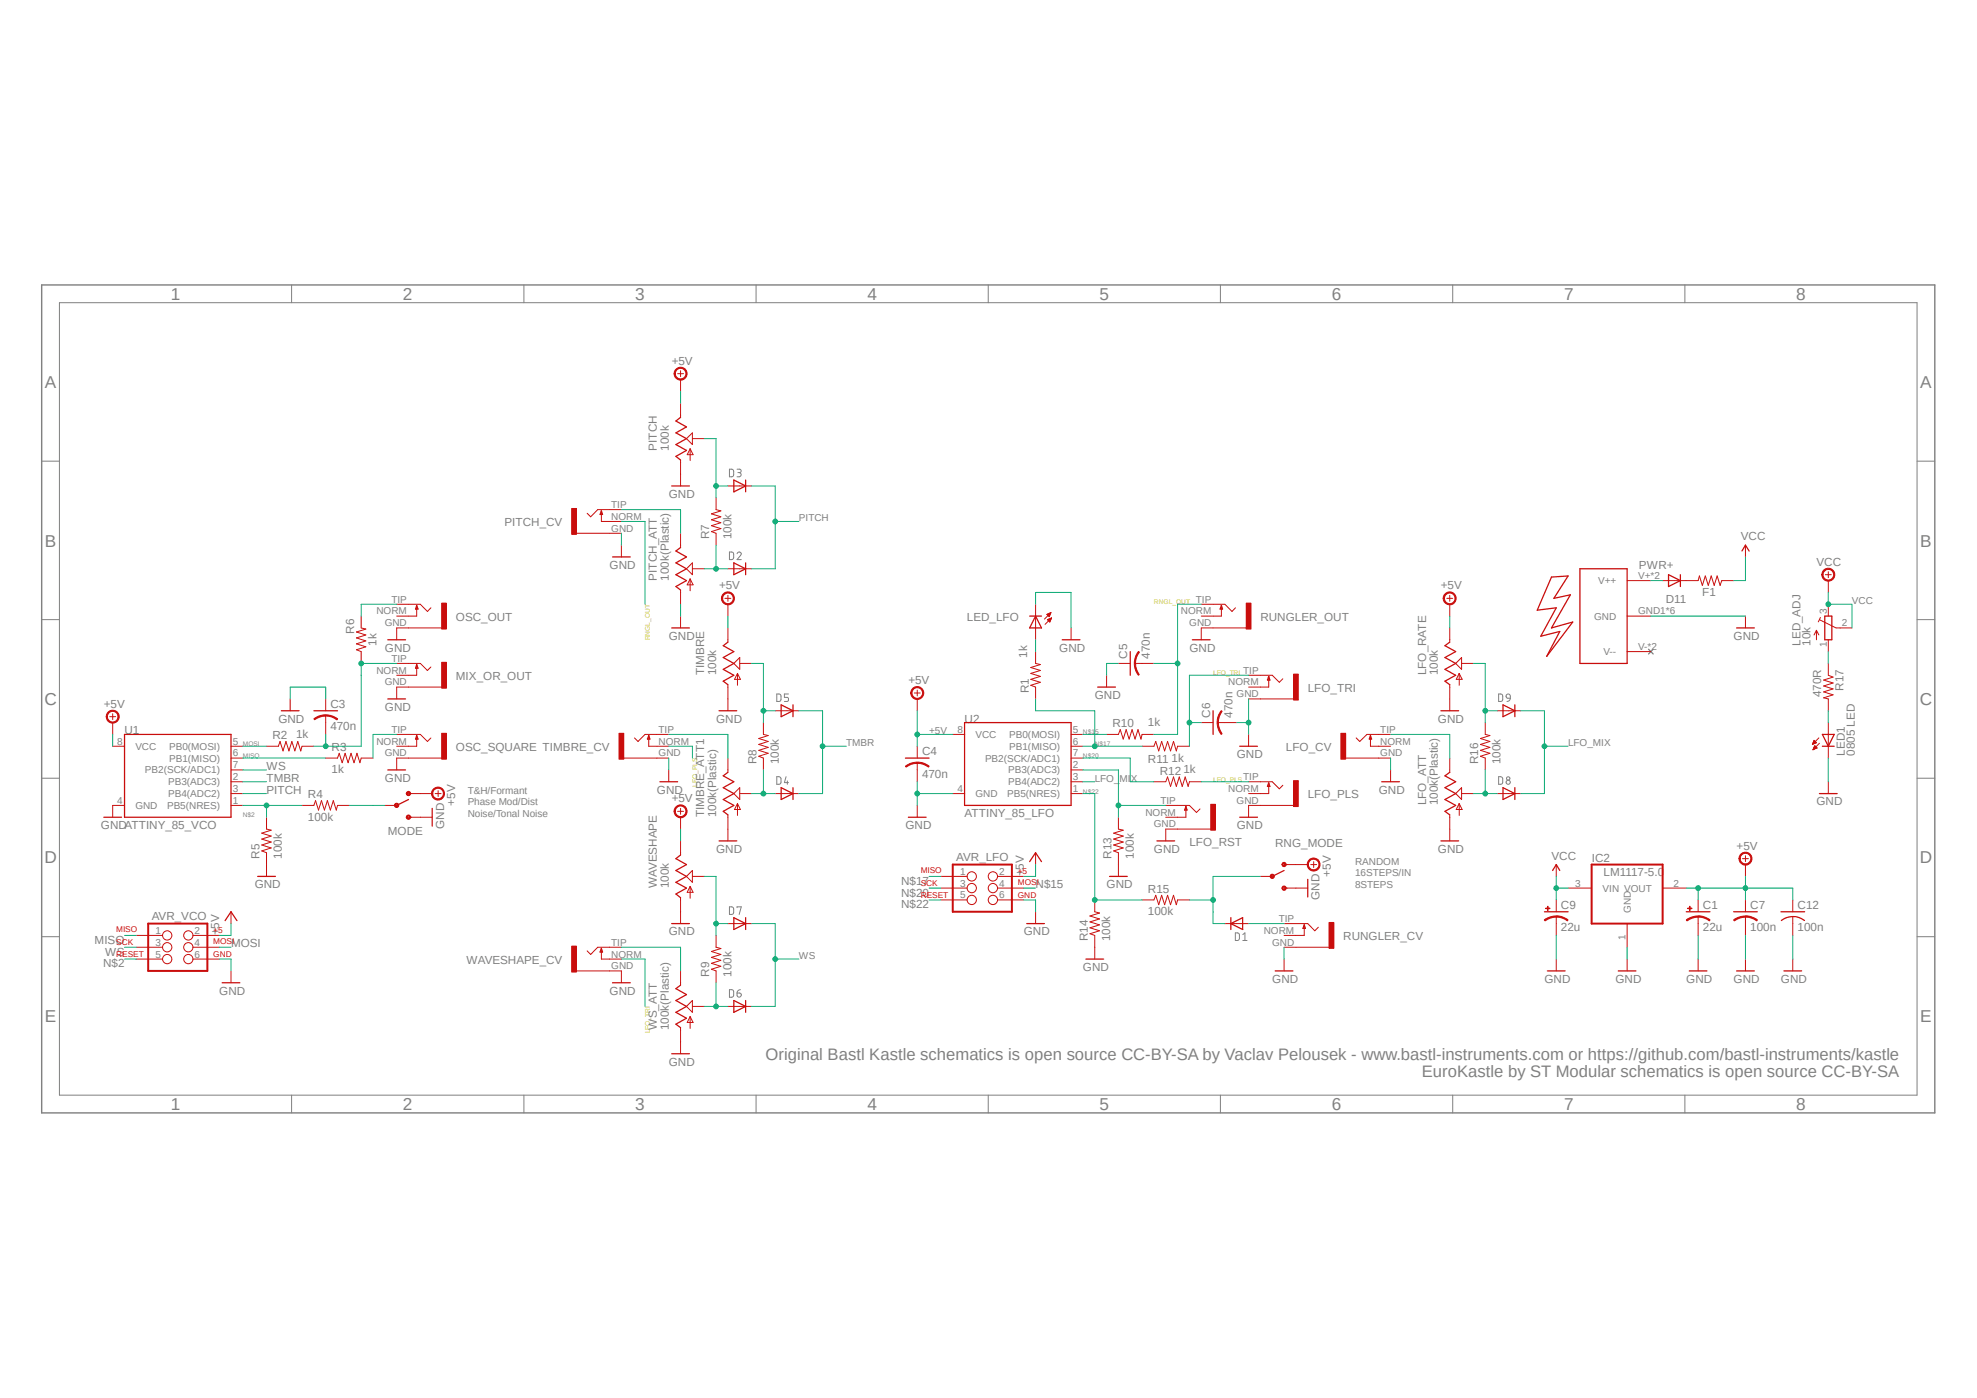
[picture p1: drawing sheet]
<svg xmlns="http://www.w3.org/2000/svg" width="594mm" height="420mm" viewBox="0 0 594 420" stroke-linecap="round" stroke-linejoin="round" font-family="sans-serif">
<defs><g id="words">
<g font-size="5.2" fill="#808080">
<text x="51.3" y="90.1">1</text>
<text x="121.1" y="90.1">2</text>
<text x="190.9" y="90.1">3</text>
<text x="260.6" y="90.1">4</text>
<text x="330.4" y="90.1">5</text>
<text x="400.2" y="90.1">6</text>
<text x="470" y="90.1">7</text>
<text x="539.7" y="90.1">8</text>
<text x="13.5" y="116.6">A</text>
<text x="577" y="116.6">A</text>
<text x="13.5" y="164.3">B</text>
<text x="577" y="164.3">B</text>
<text x="13.3" y="211.9">C</text>
<text x="576.9" y="211.9">C</text>
<text x="13.3" y="259.5">D</text>
<text x="576.9" y="259.5">D</text>
<text x="13.5" y="307.1">E</text>
<text x="577" y="307.1">E</text>
<text x="51.3" y="333.6">1</text>
<text x="121.1" y="333.6">2</text>
<text x="190.9" y="333.6">3</text>
<text x="260.6" y="333.6">4</text>
<text x="330.4" y="333.6">5</text>
<text x="400.2" y="333.6">6</text>
<text x="470" y="333.6">7</text>
<text x="539.7" y="333.6">8</text>
</g>
<g font-size="5" fill="#808080">
<text x="230.1" y="318.5">Original Bastl Kastle schematics is open source CC-BY-SA by Vaclav Pelousek - www.bastl-instruments.com or https://github.com/bastl-instruments/kastle</text>
<text x="427.3" y="323.8">EuroKastle by ST Modular schematics is open source CC-BY-SA</text>
</g>
<g font-size="3.5" fill="#808080">
<text x="201.8" y="109.6">+5V</text>
<text x="197.4" y="135.4" transform="rotate(-90 197.4 135.4)">PITCH</text>
<text x="200.9" y="135.4" transform="rotate(-90 200.9 135.4)">100k</text>
<text x="200.9" y="149.6">GND</text>
<text x="151.6" y="158.2">PITCH_CV</text>
<text x="213.1" y="162.1" transform="rotate(-90 213.1 162.1)">R7</text>
<text x="219.8" y="162.1" transform="rotate(-90 219.8 162.1)">100k</text>
<text x="523.1" y="162.4">VCC</text>
<text x="183.2" y="170.9">GND</text>
<text x="492.5" y="170.9">PWR+</text>
<text x="545.8" y="170.1">VCC</text>
<text x="197.4" y="174.5" transform="rotate(-90 197.4 174.5)">PITCH_ATT</text>
<text x="200.9" y="174.5" transform="rotate(-90 200.9 174.5)">100k(Plastic)</text>
<text x="216.1" y="177.2">+5V</text>
<text x="433" y="177.2">+5V</text>
<text x="511.5" y="179.1">F1</text>
<text x="500.5" y="181.2">D11</text>
<text x="106.4" y="190.5" transform="rotate(-90 106.4 190.5)">R6</text>
<text x="137" y="186.6">OSC_OUT</text>
<text x="290.6" y="186.6">LED_LFO</text>
<text x="378.7" y="186.6">RUNGLER_OUT</text>
<text x="113.2" y="194.1" transform="rotate(-90 113.2 194.1)">1k</text>
<text x="115.6" y="195.8">GND</text>
<text x="200.9" y="192.3">GND</text>
<text x="308.7" y="197.6" transform="rotate(-90 308.7 197.6)">1k</text>
<text x="318.3" y="195.8">GND</text>
<text x="338.7" y="198" transform="rotate(-90 338.7 198)">C5</text>
<text x="345.5" y="198" transform="rotate(-90 345.5 198)">470n</text>
<text x="357.4" y="195.8">GND</text>
<text x="520.9" y="192.3">GND</text>
<text x="541.1" y="194.1" transform="rotate(-90 541.1 194.1)">LED_ADJ</text>
<text x="544.1" y="194.1" transform="rotate(-90 544.1 194.1)">10k</text>
<text x="211.6" y="202.9" transform="rotate(-90 211.6 202.9)">TIMBRE</text>
<text x="215.2" y="202.9" transform="rotate(-90 215.2 202.9)">100k</text>
<text x="428.5" y="202.9" transform="rotate(-90 428.5 202.9)">LFO_RATE</text>
<text x="432.1" y="202.9" transform="rotate(-90 432.1 202.9)">100k</text>
<text x="137" y="204.4">MIX_OR_OUT</text>
<text x="273" y="205.6">+5V</text>
<text x="309.1" y="208.3" transform="rotate(-90 309.1 208.3)">R1</text>
<text x="393" y="207.9">LFO_TRI</text>
<text x="547.3" y="209.5" transform="rotate(-90 547.3 209.5)">470R</text>
<text x="554" y="207.6" transform="rotate(-90 554 207.6)">R17</text>
<text x="31.2" y="212.7">+5V</text>
<text x="99.3" y="212.7">C3</text>
<text x="115.6" y="213.6">GND</text>
<text x="329" y="210.1">GND</text>
<text x="363.6" y="215.7" transform="rotate(-90 363.6 215.7)">C6</text>
<text x="370.4" y="215.7" transform="rotate(-90 370.4 215.7)">470n</text>
<text x="37.4" y="220.7">U1</text>
<text x="83.6" y="217.2">GND</text>
<text x="89" y="221.8">1k</text>
<text x="99.3" y="219.5">470n</text>
<text x="215.2" y="217.2">GND</text>
<text x="289.8" y="217.2">U2</text>
<text x="334.3" y="218.6">R10</text>
<text x="345" y="218.2">1k</text>
<text x="432.1" y="217.2">GND</text>
<text x="81.9" y="222.2">R2</text>
<text x="99.6" y="225.7">R3</text>
<text x="137" y="225.7">OSC_SQUARE TIMBRE_CV</text>
<text x="277.1" y="226.9">C4</text>
<text x="371.6" y="227.8">GND</text>
<text x="386.4" y="225.7">LFO_CV</text>
<text x="554.4" y="227.1" transform="rotate(-90 554.4 227.1)">LED1</text>
<text x="557.4" y="227.1" transform="rotate(-90 557.4 227.1)">0805 LED</text>
<text x="80.1" y="231.4">WS</text>
<text x="99.6" y="232.5">1k</text>
<text x="227.3" y="229.6" transform="rotate(-90 227.3 229.6)">R8</text>
<text x="234.1" y="229.6" transform="rotate(-90 234.1 229.6)">100k</text>
<text x="277.1" y="233.7">470n</text>
<text x="345" y="229.3">R11</text>
<text x="348.5" y="232.8">R12</text>
<text x="352.1" y="228.9">1k</text>
<text x="355.6" y="232.5">1k</text>
<text x="444.2" y="229.6" transform="rotate(-90 444.2 229.6)">R16</text>
<text x="450.9" y="229.6" transform="rotate(-90 450.9 229.6)">100k</text>
<text x="80.1" y="234.9">TMBR</text>
<text x="80.1" y="238.5">PITCH</text>
<text x="92.5" y="239.9">R4</text>
<text x="115.6" y="234.9">GND</text>
<text x="197.4" y="238.5">GND</text>
<text x="393" y="239.9">LFO_PLS</text>
<text x="414.3" y="238.5">GND</text>
<text x="136.8" y="242.1" transform="rotate(-90 136.8 242.1)">+5V</text>
<text x="201.8" y="241.2">+5V</text>
<text x="211.6" y="245.6" transform="rotate(-90 211.6 245.6)">TIMBRE_ATT1</text>
<text x="215.2" y="245.6" transform="rotate(-90 215.2 245.6)">100k(Plastic)</text>
<text x="289.8" y="245.6">ATTINY_85_LFO</text>
<text x="428.5" y="242.1" transform="rotate(-90 428.5 242.1)">LFO_ATT</text>
<text x="432.1" y="242.1" transform="rotate(-90 432.1 242.1)">100k(Plastic)</text>
<text x="545.8" y="242.1">GND</text>
<text x="30.3" y="249.2">GNDATTINY_85_VCO</text>
<text x="92.5" y="246.7">100k</text>
<text x="116.5" y="251">MODE</text>
<text x="133.4" y="249.2" transform="rotate(-90 133.4 249.2)">GND</text>
<text x="272.1" y="249.2">GND</text>
<text x="371.6" y="249.2">GND</text>
<text x="215.2" y="256.3">GND</text>
<text x="346.7" y="256.3">GND</text>
<text x="357.4" y="254.1">LFO_RST</text>
<text x="383.2" y="254.5">RNG_MODE</text>
<text x="432.1" y="256.3">GND</text>
<text x="521.8" y="255.4">+5V</text>
<text x="78" y="258.1" transform="rotate(-90 78 258.1)">R5</text>
<text x="84.7" y="258.1" transform="rotate(-90 84.7 258.1)">100k</text>
<text x="287.4" y="258.7">AVR_LFO</text>
<text x="307.6" y="263.4" transform="rotate(-90 307.6 263.4)">+5V</text>
<text x="334" y="258.1" transform="rotate(-90 334 258.1)">R13</text>
<text x="340.7" y="258.1" transform="rotate(-90 340.7 258.1)">100k</text>
<text x="399.9" y="263.5" transform="rotate(-90 399.9 263.5)">+5V</text>
<text x="466.2" y="258.4">VCC</text>
<text x="478.3" y="259">IC2</text>
<text x="481.9" y="263.4">LM1117-5.0</text>
<text x="76.5" y="267">GND</text>
<text x="197.4" y="267" transform="rotate(-90 197.4 267)">WAVESHAPE</text>
<text x="200.9" y="267" transform="rotate(-90 200.9 267)">100k</text>
<text x="270.8" y="265.9">N$17</text>
<text x="270.8" y="269.5">N$20</text>
<text x="311.2" y="267">N$15</text>
<text x="332.5" y="267">GND</text>
<text x="345" y="268.4">R15</text>
<text x="270.8" y="273">N$22</text>
<text x="345" y="275.1">100k</text>
<text x="396.5" y="270.5" transform="rotate(-90 396.5 270.5)">GND</text>
<text x="469" y="273.1">C9</text>
<text x="511.7" y="273.1">C1</text>
<text x="525.9" y="273.1">C7</text>
<text x="540.2" y="273.1">C12</text>
<text x="45.6" y="276.5">AVR_VCO</text>
<text x="65.9" y="281.1" transform="rotate(-90 65.9 281.1)">+5V</text>
<text x="200.9" y="281.1">GND</text>
<text x="307.6" y="281.1">GND</text>
<text x="469" y="279.9">22u</text>
<text x="511.7" y="279.9">22u</text>
<text x="525.9" y="279.9">100n</text>
<text x="540.2" y="279.9">100n</text>
<text x="28.4" y="283.6">MISO</text>
<text x="31.6" y="287.2">WS</text>
<text x="69.4" y="284.7">MOSI</text>
<text x="326.8" y="282.9" transform="rotate(-90 326.8 282.9)">R14</text>
<text x="333.6" y="282.9" transform="rotate(-90 333.6 282.9)">100k</text>
<text x="403.6" y="282.6">RUNGLER_CV</text>
<text x="31" y="290.7">N$2</text>
<text x="140.2" y="289.7">WAVESHAPE_CV</text>
<text x="213.1" y="293.6" transform="rotate(-90 213.1 293.6)">R9</text>
<text x="219.8" y="293.6" transform="rotate(-90 219.8 293.6)">100k</text>
<text x="325.4" y="291.8">GND</text>
<text x="65.9" y="298.9">GND</text>
<text x="183.2" y="298.9">GND</text>
<text x="382.3" y="295.4">GND</text>
<text x="464.1" y="295.4">GND</text>
<text x="485.4" y="295.4">GND</text>
<text x="506.7" y="295.4">GND</text>
<text x="520.9" y="295.4">GND</text>
<text x="535.2" y="295.4">GND</text>
<text x="197.4" y="309.6" transform="rotate(-90 197.4 309.6)">WS_ATT</text>
<text x="200.9" y="309.6" transform="rotate(-90 200.9 309.6)">100k(Plastic)</text>
<text x="200.9" y="320.3">GND</text>
</g>
<g font-size="3" fill="#808080">
<text x="183.7" y="152.7">TIP</text>
<text x="183.7" y="159.8">GND</text>
<text x="183.7" y="156.3">NORM</text>
<text x="240.1" y="156.7">PITCH</text>
<text x="492.2" y="174">V+*2</text>
<text x="480.2" y="175.6">V++</text>
<text x="113.1" y="184.7">NORM</text>
<text x="117.6" y="181.1">TIP</text>
<text x="354.9" y="184.7">NORM</text>
<text x="359.4" y="181.1">TIP</text>
<text x="492.2" y="184.7">GND1*6</text>
<text x="548.9" y="184.7" transform="rotate(-90 548.9 184.7)">3</text>
<text x="556.5" y="181.6">VCC</text>
<text x="115.6" y="188.2">GND</text>
<text x="357.4" y="188.2">GND</text>
<text x="479" y="186.2">GND</text>
<text x="553.5" y="188.2">2</text>
<text x="481.8" y="196.9">V--</text>
<text x="492.2" y="195.3">V-*2</text>
<text x="548.9" y="194.4" transform="rotate(-90 548.9 194.4)">1</text>
<text x="113.1" y="202.4">NORM</text>
<text x="117.6" y="198.9">TIP</text>
<text x="373.6" y="202.4">TIP</text>
<text x="115.6" y="206">GND</text>
<text x="369.1" y="206">NORM</text>
<text x="371.6" y="209.5">GND</text>
<text x="117.6" y="220.2">TIP</text>
<text x="197.9" y="220.2">TIP</text>
<text x="279.2" y="220.7">+5V</text>
<text x="287.7" y="220.2">8</text>
<text x="293.1" y="221.8">VCC</text>
<text x="303.3" y="221.8">PB0(MOSI)</text>
<text x="322.4" y="220.2">5</text>
<text x="414.8" y="220.2">TIP</text>
<text x="35.3" y="223.8">8</text>
<text x="40.7" y="225.3">VCC</text>
<text x="50.8" y="225.3">PB0(MOSI)</text>
<text x="69.9" y="227.3">6</text>
<text x="69.9" y="223.8">5</text>
<text x="113.1" y="223.8">NORM</text>
<text x="115.6" y="227.3">GND</text>
<text x="197.9" y="227.3">GND</text>
<text x="197.9" y="223.8">NORM</text>
<text x="254.3" y="224.3">TMBR</text>
<text x="303.3" y="225.3">PB1(MISO)</text>
<text x="322.4" y="223.8">6</text>
<text x="322.4" y="227.3">7</text>
<text x="414.8" y="227.3">GND</text>
<text x="414.8" y="223.8">NORM</text>
<text x="471.2" y="224.3">LFO_MIX</text>
<text x="43.6" y="232.5">PB2(SCK/ADC1)</text>
<text x="50.8" y="228.9">PB1(MISO)</text>
<text x="69.9" y="230.9">7</text>
<text x="296" y="228.9">PB2(SCK/ADC1)</text>
<text x="303" y="232.5">PB3(ADC3)</text>
<text x="322.4" y="230.9">2</text>
<text x="50.5" y="236">PB3(ADC3)</text>
<text x="50.5" y="239.6">PB4(ADC2)</text>
<text x="69.9" y="234.4">2</text>
<text x="69.9" y="238">3</text>
<text x="140.5" y="238.5">T&amp;H/Formant</text>
<text x="287.7" y="238">4</text>
<text x="293.1" y="239.6">GND</text>
<text x="302.6" y="239.6">PB5(NRES)</text>
<text x="303" y="236">PB4(ADC2)</text>
<text x="322.4" y="238">1</text>
<text x="322.4" y="234.4">3</text>
<text x="329" y="234.9">LFO_MIX</text>
<text x="369.1" y="238">NORM</text>
<text x="373.6" y="234.4">TIP</text>
<text x="35.3" y="241.6">4</text>
<text x="40.7" y="243.1">GND</text>
<text x="50.2" y="243.1">PB5(NRES)</text>
<text x="69.9" y="241.6">1</text>
<text x="140.5" y="242.1">Phase Mod/Dist</text>
<text x="140.5" y="245.6">Noise/Tonal Noise</text>
<text x="344.2" y="245.1">NORM</text>
<text x="348.7" y="241.6">TIP</text>
<text x="371.6" y="241.6">GND</text>
<text x="346.7" y="248.7">GND</text>
<text x="288.5" y="262.9">1</text>
<text x="300.2" y="262.9">2</text>
<text x="407.2" y="263.4">16STEPS/IN</text>
<text x="407.2" y="259.8">RANDOM</text>
<text x="288.5" y="266.4">3</text>
<text x="300.2" y="266.4">4</text>
<text x="407.2" y="267">8STEPS</text>
<text x="473.4" y="266.4">3</text>
<text x="481.6" y="268">VIN VOUT</text>
<text x="502.9" y="266.4">2</text>
<text x="288.5" y="270">5</text>
<text x="300.2" y="270">6</text>
<text x="490" y="274.3" transform="rotate(-90 490 274.3)">GND</text>
<text x="46.7" y="280.7">1</text>
<text x="58.5" y="280.7">2</text>
<text x="379.8" y="280.7">NORM</text>
<text x="384.3" y="277.1">TIP</text>
<text x="46.7" y="284.2">3</text>
<text x="46.7" y="287.8">5</text>
<text x="58.5" y="284.2">4</text>
<text x="58.5" y="287.8">6</text>
<text x="183.7" y="287.8">NORM</text>
<text x="183.7" y="284.2">TIP</text>
<text x="382.3" y="284.2">GND</text>
<text x="488.5" y="282.5" transform="rotate(-90 488.5 282.5)">1</text>
<text x="183.7" y="291.3">GND</text>
<text x="240.1" y="288.2">WS</text>
</g>
<g font-size="2.5" fill="#c90d0c">
<text x="276.7" y="262.3">MISO</text>
<text x="305.9" y="262.7">+5</text>
<text x="276.7" y="269.8">RESET</text>
<text x="276.7" y="266.2">SCK</text>
<text x="305.9" y="266.1">MOSI</text>
<text x="305.9" y="269.8">GND</text>
<text x="34.9" y="280.1">MISO</text>
<text x="64.1" y="280.5">+5</text>
<text x="34.9" y="287.6">RESET</text>
<text x="34.9" y="284">SCK</text>
<text x="64.1" y="283.8">MOSI</text>
<text x="64.1" y="287.6">GND</text>
</g>
<g font-size="2" fill="#c8c832">
<text x="346.7" y="181.6">RNGL_OUT</text>
<text x="195.3" y="192.4" transform="rotate(-90 195.3 192.4)">RNGL_OUT</text>
<text x="364.5" y="202.9">LFO_TRI</text>
<text x="209.5" y="236.6" transform="rotate(-90 209.5 236.6)">LFO_PLS</text>
<text x="364.5" y="234.9">LFO_PLS</text>
<text x="195.3" y="310.6" transform="rotate(-90 195.3 310.6)">LFO_TRI</text>
</g>
<g font-size="2" fill="#808080">
<text x="325.4" y="220.7">N$15</text>
<text x="73" y="224.3">MOSI</text>
<text x="73" y="227.8">MISO</text>
<text x="325.4" y="227.8">N$20</text>
<text x="329" y="224.3">N$17</text>
<text x="325.4" y="238.5">N$22</text>
<text x="73" y="245.6">N$2</text>
</g>
</g></defs>
<path d="M12.1 85.2l569.8 249.7M581.9 85.2l-569.8 249.7" fill="none" stroke="#fff" stroke-width=".3"/>
<path d="M495.4 195.1l1.4 1.5M496.8 195.1l-1.4 1.5" fill="none" stroke="#808080" stroke-width=".38"/>
<path d="M12.5 85.6h568.9v248.9h-568.9z" fill="none" stroke="#808080" stroke-width=".42"/>
<g fill="none" stroke="#808080" stroke-width=".3">
<path d="M17.9 91h558.2v238.1h-558.2zM87.6 85.6v5.4M157.4 85.6v5.4M227.2 85.6v5.4M297 85.6v5.4M366.7 85.6v5.4M436.5 85.6v5.4M506.3 85.6v5.4M12.5 138.6h5.4M576.1 138.6h5.3M219.2 141l.9 .1 .3 .3v1.5l-.3 .4h-.9zM221.5 141l1 .1 .2 .3-.2 .6h-.8"/>
<path d="M222.1 142l.3 .1a.62 .62 0 0 1 .3 .7 .62 .62 0 0 1-.6 .5h-.6M219.2 165.9h.9l.3 .4 .1 1.3-.4 .5-.9 .1zM221.5 166.4a.62 .62 0 0 1 .9-.5 .62 .62 0 0 1 .1 1l-1 1.3h1.3M12.5 186.2h5.4M576.1 186.2h5.3M233.4 208.6h.9l.3 .4v1.4l-.3 .4h-.9zM236.9 208.6h-1.2v1h.8a.63 .63 0 0 1 .5 .6 .63 .63 0 0 1-.5 .6h-.8M450.3 208.6h.9l.3 .4v1.4l-.3 .4h-.9zM452.6 208.9a.65 .65 0 0 1 .8-.3 .65 .65 0 0 1 .4 .6v.6h-.9l-.3-.3zM453.8 209.8l-.4 .9-.6 .1M12.5 233.9h5.4M233.4 233.4l.9 .1 .3 .3v1.5l-.3 .4h-.9z"/>
<path d="M236.2 233.4l-.5 1.8h1.2M236.6 234.7v1M450.3 233.4l.9 .1 .3 .3v1.5l-.3 .4h-.9zM576.1 233.9h5.3M219.2 272.5l.9 .1 .3 .3v1.5l-.3 .4h-.9zM221.5 272.8v-.3h1.3l-.7 2.3M12.5 281.5h5.4M219.2 297.4l.9 .1 .3 .3v1.5l-.3 .4h-.9zM221.5 298.4h.7a.63 .63 0 0 1 .5 .7 .63 .63 0 0 1-.6 .6 .63 .63 0 0 1-.6-.6zM222.5 297.4a1.01 1.01 0 0 0-1 1M371.2 280.4h.9l.3 .4v1.2l-.3 .6-.9 .1zM373.5 282.7h1.2"/>
<path d="M373.5 280.9l.6-.5v2.3M576.1 281.5h5.3M87.6 329.1v5.4M157.4 329.1v5.4M227.2 329.1v5.4M297 329.1v5.4M366.7 329.1v5.4M436.5 329.1v5.4M506.3 329.1v5.4"/>
<circle cx="453.2" cy="234" r=".51"/>
<circle cx="453.2" cy="235.1" r=".63"/>
</g>
<path d="M94.3 213.6h7.1M289.8 217.2h32.1v24.9h-32.1zM37.4 220.7h32v24.9h-32z" fill="none" stroke="#c90d0c" stroke-width=".38"/>
<g fill="none" stroke="#c90d0c" stroke-width=".3">
<path d="M97.9 215v2.2M33.9 224.3h3.5M69.4 224.3h3.6M69.4 227.8h3.6M69.4 231.4h3.6M69.4 234.9h3.6M69.4 238.5h3.6M80.1 224.3h3.5l.6-1.5 .8 2.9 .9-2.9 .9 2.9 .9-2.9 .9 2.9 .9-2.9 .9 2.9 .4-1.4h3.5M286.3 238.5h3.5M286.3 220.7h3.5M321.9 224.3h3.5M321.9 227.8h3.5"/>
<path d="M321.9 231.4h3.5M321.9 234.9h3.5M321.9 238.5h3.5M321.9 220.7h3.5M33.9 242.1h3.5M69.4 242.1h3.6"/>
</g>
<path d="M97.9 214.8a5.7 5.7 0 0 1 3.6 1.3l-.3 .3a5.2 5.2 0 0 0-3.3-1.2z" fill-rule="evenodd" fill="#c90d0c"/>
<path d="M97.9 214.8a5.7 5.7 0 0 1 3.6 1.3l-.3 .3a5.2 5.2 0 0 0-3.3-1.2z" fill="none" stroke="#c90d0c" stroke-width=".3"/>
<path d="M94.3 216.1a5.4 5.4 0 0 1 3.6-1.3v.4a5.8 5.8 0 0 0-3.4 1.1z" fill-rule="evenodd" fill="#c90d0c"/>
<path d="M87.2 210.1v3.5M94.3 216.1a5.4 5.4 0 0 1 3.6-1.3v.4a5.8 5.8 0 0 0-3.4 1.1zM97.9 210.1v3.5M97.9 217.2v3.5" fill="none" stroke="#c90d0c" stroke-width=".3"/>
<path d="M84.5 213.6h5.4" fill="none" stroke="#c90d0c" stroke-width=".38"/>
<path d="M132.7 181.3h1.4v7.8h-1.4z" fill-rule="evenodd" fill="#c90d0c"/>
<path d="M119.2 181.6h7.1l2.1 2.2 1.1-1.1M125.2 182v3.2h-6M132.7 181.3h1.4v7.8h-1.4zM132.7 188.7h-13.5v3.6" fill="none" stroke="#c90d0c" stroke-width=".3"/>
<path d="M116.5 192.3h5.4M125.2 182l.4 1h-.7z" fill="none" stroke="#c90d0c" stroke-width=".38"/>
<path d="M132.7 220.4h1.4v7.8h-1.4z" fill-rule="evenodd" fill="#c90d0c"/>
<path d="M97.9 227.8h3.5l.5-1.4 .9 2.8 .9-2.8 .9 2.8 .9-2.8 .9 2.8 .9-2.8 .9 2.8 .3-1.4h3.6M119.2 220.7h7.1l2.1 2.1 1.1-1M122.8 238.5h.8M125.2 221.1v3.2h-6M132.7 220.4h1.4v7.8h-1.4zM132.7 227.8h-13.5v3.6M80.1 245.6v3.6l1.4 .3-2.9 .9 2.9 .9-2.9 .9 2.9 .9-2.9 .9 2.9 .8-2.9 .9 1.5 .6v7.1M90.8 242.1h3.5l.5-1.5 .9 2.9 .9-2.9 .9 2.9 .9-2.9 .9 2.9 .9-2.9 .8 2.9 .4-1.4h3.6M122.8 245.6h.8" fill="none" stroke="#c90d0c" stroke-width=".3"/>
<path d="M116.5 231.4h5.4M125.2 221.1l.4 1h-.7zM122.8 240.3l-3.6 1.8M77.4 263.4h5.4" fill="none" stroke="#c90d0c" stroke-width=".38"/>
<path d="M122.2 238.2a.66 .66 0 0 1 1-.1 .66 .66 0 0 1-.2 1 .66 .66 0 0 1-.9-.6l.7-.4 .3 .2v.4l-.6 .1-.1-.3h-.3z" fill-rule="evenodd" fill="#c90d0c"/>
<path d="M122.2 238.2a.66 .66 0 0 1 1-.1 .66 .66 0 0 1-.2 1 .66 .66 0 0 1-.9-.6l.7-.4 .3 .2v.4l-.6 .1-.1-.3h-.3z" fill="none" stroke="#c90d0c" stroke-width=".3"/>
<path d="M122.2 245.3a.66 .66 0 0 1 1-.1 .66 .66 0 0 1-.2 1 .66 .66 0 0 1-.9-.6l.7-.4 .3 .2v.4l-.6 .1-.1-.3h-.3z" fill-rule="evenodd" fill="#c90d0c"/>
<path d="M122.2 245.3a.66 .66 0 0 1 1-.1 .66 .66 0 0 1-.2 1 .66 .66 0 0 1-.9-.6l.7-.4 .3 .2v.4l-.6 .1-.1-.3h-.3z" fill="none" stroke="#c90d0c" stroke-width=".3"/>
<path d="M118.6 241.7a.66 .66 0 0 1 1.1-.1 .66 .66 0 0 1-.3 1.1 .66 .66 0 0 1-.9-.6l.7-.4 .3 .2v.3l-.5 .2-.2-.3h-.3z" fill-rule="evenodd" fill="#c90d0c"/>
<path d="M108.5 185.2v3.5l1.4 .4-2.8 .8 2.8 .9-2.8 .9 2.8 .9-2.8 .9 2.8 .9-2.8 .9 1.4 .5v3.6M122.8 238.5h3.5M115.6 242.1h3.6M118.6 241.7a.66 .66 0 0 1 1.1-.1 .66 .66 0 0 1-.3 1.1 .66 .66 0 0 1-.9-.6l.7-.4 .3 .2v.3l-.5 .2-.2-.3h-.3zM122.8 245.6h3.5" fill="none" stroke="#c90d0c" stroke-width=".3"/>
<path d="M132.7 199.1h1.4v7.7h-1.4z" fill-rule="evenodd" fill="#c90d0c"/>
<path d="M119.2 199.4h7.1l2.1 2.1 1.1-1.1M125.2 199.7v3.2h-6M132.7 199.1h1.4v7.7h-1.4zM132.7 206.5h-13.5v3.6M126.3 245.6h3.6" fill="none" stroke="#c90d0c" stroke-width=".3"/>
<path d="M125.2 199.7l.4 1.1h-.7zM116.5 210.1h5.4M129.9 243v5.3" fill="none" stroke="#c90d0c" stroke-width=".38"/>
<path d="M171.8 152.8h1.4v7.8h-1.4z" fill-rule="evenodd" fill="#c90d0c"/>
<g fill="none" stroke="#c90d0c" stroke-width=".3">
<path d="M204.5 121.2v4.2M204.5 138.3v7.7M206.3 131.8l1.8-1.7v3.5zM207.4 134.9v3.5M207.4 134.9l.9 1.8h-1.8zM208.1 131.8h3.5M171.8 152.8h1.4v7.8h-1.4zM180.7 153.5v3.2h6M186.7 153.2h-7.1l-2.1 2.1-1.1-1M215.2 149.6v3.6l1.4 .3-2.8 .9 2.8 .9-2.8 .9 2.8 .9-2.8 .9 2.8 .9-2.8 .9 1.4 .5v3.5M218.7 146h7.1M173.2 160.3h13.5"/>
<path d="M204.5 160.3v4.2M204.5 177.3v4.3M206.3 170.9l1.8-1.7v3.5zM207.4 174v3.5M207.4 174l.9 1.8h-1.8zM208.1 170.9h3.5M218.7 170.9h7.1M204.5 185.2v3.5"/>
</g>
<path d="M204.5 125.4l-1.4 1.1 3.2 1.8-3.2 1.8 3.2 1.7-3.2 1.8 3.2 1.8-3.2 1.8 1.4 1.1M180.7 153.5l.4 1.1h-.8zM201.8 146h5.4M220.5 144.3l3.6 1.7-3.6 1.8zM224.1 144.3v3.5M204.5 164.5l-1.4 1.1 3.2 1.8-3.2 1.8 3.2 1.7-3.2 1.8 3.2 1.8-3.2 1.8 1.4 1M220.5 169.2l3.6 1.7-3.6 1.8zM224.1 169.2v3.5M201.8 188.7h5.4" fill="none" stroke="#c90d0c" stroke-width=".38"/>
<path d="M186 220.4h1.4v7.8h-1.4z" fill-rule="evenodd" fill="#c90d0c"/>
<g fill="none" stroke="#c90d0c" stroke-width=".3">
<path d="M218.7 188.7v4.3M222.3 197.6v3.6l-1.8-1.8zM222.3 199.4h3.5M218.7 205.8v7.8M221.6 202.4v3.6M221.6 202.4l.9 1.8h-1.8zM229.4 217.2v3.5l1.4 .4-2.8 .9 2.8 .8-2.8 .9 2.8 .9-2.8 .9 2.8 .9-2.8 .9 1.4 .5v3.6M233 213.6h7.1M186 220.4h1.4v7.8h-1.4zM187.4 227.8h13.5M194.9 221.1v3.2h6M200.9 220.7h-7.1l-2.1 2.1-1-1"/>
<path d="M218.7 227.8v4.3M220.5 238.5l1.8-1.8v3.6zM222.3 238.5h3.5M233 238.5h7.1M218.7 244.9v7.8M221.6 241.5v3.6M221.6 241.5l.9 1.8h-1.8z"/>
</g>
<path d="M218.7 193l-1.4 1.1 3.2 1.7-3.2 1.8 3.2 1.8-3.2 1.8 3.2 1.7-3.2 1.8 1.4 1.1M216.1 213.6h5.3M234.7 211.8l3.6 1.8-3.6 1.8zM238.3 211.8v3.6M194.9 221.1l.4 1h-.7zM218.7 232.1l-1.4 1.1 3.2 1.7-3.2 1.8 3.2 1.8-3.2 1.8 3.2 1.8-3.2 1.7 1.4 1.1M234.7 236.7l3.6 1.8-3.6 1.8zM238.3 236.7v3.6M216.1 252.7h5.3" fill="none" stroke="#c90d0c" stroke-width=".38"/>
<path d="M171.8 284.4h1.4v7.7h-1.4z" fill-rule="evenodd" fill="#c90d0c"/>
<g fill="none" stroke="#c90d0c" stroke-width=".3">
<path d="M275.6 229.2v2.2M33.9 242.1v3.5M204.5 252.7v4.3M204.5 269.8v7.8M206.3 263.4l1.8-1.8v3.6zM207.4 266.4v3.6M207.4 266.4l.9 1.8h-1.8zM208.1 263.4h3.5M218.7 277.6h7.1M171.8 284.4h1.4v7.7h-1.4zM173.2 291.8h13.5v3.6M180.7 285.1v3.1h6"/>
<path d="M186.7 284.7h-7.1l-2.1 2.2-1.1-1.1M204.5 291.8v4.3M215.2 281.1v3.6l1.4 .4-2.8 .9 2.8 .9-2.8 .8 2.8 .9-2.8 .9 2.8 .9-2.8 .9 1.4 .5v3.6M204.5 308.9v7.8M207.4 305.5v3.6M207.4 305.5l.9 1.8h-1.8zM208.1 302.5h3.5M208.1 300.7v3.5l-1.8-1.7zM218.7 302.5h7.1"/>
</g>
<path d="M272.1 227.8h7.1M31.2 245.6h5.3M204.5 257l-1.4 1.1 3.2 1.7-3.2 1.8 3.2 1.8-3.2 1.8 3.2 1.7-3.2 1.8 1.4 1.1M201.8 277.6h5.4M220.5 275.8l3.6 1.8-3.6 1.8zM224.1 275.8v3.6M180.7 285.1l.4 1h-.8zM184.1 295.4h5.3M204.5 296.1l-1.4 1 3.2 1.8-3.2 1.8 3.2 1.8-3.2 1.7 3.2 1.8-3.2 1.8 1.4 1.1M201.8 316.7h5.4M220.5 300.7l3.6 1.8-3.6 1.7zM224.1 300.7v3.5" fill="none" stroke="#c90d0c" stroke-width=".38"/>
<path d="M275.6 229.1a5.1 5.1 0 0 1 3.6 1.2l-.2 .2a5.7 5.7 0 0 0-3.4-1.1z" fill-rule="evenodd" fill="#c90d0c"/>
<path d="M275.6 229.1a5.1 5.1 0 0 1 3.6 1.2l-.2 .2a5.7 5.7 0 0 0-3.4-1.1z" fill="none" stroke="#c90d0c" stroke-width=".3"/>
<path d="M272.1 230.3a5.4 5.4 0 0 1 3.5-1.2v.3a5.1 5.1 0 0 0-3.3 1.1z" fill-rule="evenodd" fill="#c90d0c"/>
<path d="M272.1 230.3a5.4 5.4 0 0 1 3.5-1.2v.3a5.1 5.1 0 0 0-3.3 1.1zM275.6 224.3v3.5M275.6 231.4v3.5M275.6 242.1v3.5" fill="none" stroke="#c90d0c" stroke-width=".3"/>
<path d="M273 245.6h5.3" fill="none" stroke="#c90d0c" stroke-width=".38"/>
<path d="M374.5 181.3h1.4v7.8h-1.4z" fill-rule="evenodd" fill="#c90d0c"/>
<path d="M341.1 199.4h2.1M361 181.6h7.1l2.1 2.2 1.1-1.1M361 188.7h13.5M367 182v3.2h-6M374.5 181.3h1.4v7.8h-1.4z" fill="none" stroke="#c90d0c" stroke-width=".3"/>
<path d="M339.6 195.8v7.1M367 182l.4 1h-.8z" fill="none" stroke="#c90d0c" stroke-width=".38"/>
<path d="M342.1 195.8l.3 .2a5.4 5.4 0 0 0-1.2 3.4h-.3a5.7 5.7 0 0 1 1.2-3.6z" fill-rule="evenodd" fill="#c90d0c"/>
<path d="M342.1 195.8l.3 .2a5.4 5.4 0 0 0-1.2 3.4h-.3a5.7 5.7 0 0 1 1.2-3.6z" fill="none" stroke="#c90d0c" stroke-width=".3"/>
<path d="M340.9 199.4h.3a5.8 5.8 0 0 0 1.1 3.3l-.2 .2a5.4 5.4 0 0 1-1.2-3.5z" fill-rule="evenodd" fill="#c90d0c"/>
<path d="M336.1 199.4h3.5M340.9 199.4h.3a5.8 5.8 0 0 0 1.1 3.3l-.2 .2a5.4 5.4 0 0 1-1.2-3.5zM343.2 199.4h3.5M361 188.7v3.6M332.5 202.9v3.6M332.5 220.7h3.6l.5-1.4 .9 2.8 .9-2.8 .9 2.8 .9-2.8 .9 2.8 .9-2.8 .9 2.8 .3-1.4h3.5" fill="none" stroke="#c90d0c" stroke-width=".3"/>
<path d="M358.3 192.3h5.3M329.9 206.5h5.3" fill="none" stroke="#c90d0c" stroke-width=".38"/>
<path d="M388.7 202.6h1.4v7.8h-1.4z" fill-rule="evenodd" fill="#c90d0c"/>
<path d="M365.9 217.2h2.2M375.2 202.9h7.1l2.1 2.2 1.1-1.1M375.2 210.1h13.5M381.2 203.3v3.2h-6M388.7 202.6h1.4v7.8h-1.4zM343.2 224.3h3.5l.6-1.5 .9 2.9 .9-2.9 .9 2.9 .9-2.9 .8 2.9 .9-2.9 .9 2.9 .4-1.4h3.5" fill="none" stroke="#c90d0c" stroke-width=".3"/>
<path d="M364.5 213.6v7.1M381.2 203.3l.4 1.1h-.7z" fill="none" stroke="#c90d0c" stroke-width=".38"/>
<path d="M367 213.6l.2 .2a5.7 5.7 0 0 0-1.1 3.4h-.3a5.1 5.1 0 0 1 1.2-3.6z" fill-rule="evenodd" fill="#c90d0c"/>
<path d="M367 213.6l.2 .2a5.7 5.7 0 0 0-1.1 3.4h-.3a5.1 5.1 0 0 1 1.2-3.6z" fill="none" stroke="#c90d0c" stroke-width=".3"/>
<path d="M365.8 217.2h.3a5.8 5.8 0 0 0 1.1 3.3l-.2 .2a5.4 5.4 0 0 1-1.2-3.5z" fill-rule="evenodd" fill="#c90d0c"/>
<path d="M361 217.2h3.5M365.8 217.2h.3a5.8 5.8 0 0 0 1.1 3.3l-.2 .2a5.4 5.4 0 0 1-1.2-3.5zM368.1 217.2h3.5M375.2 220.7v3.6" fill="none" stroke="#c90d0c" stroke-width=".3"/>
<path d="M372.5 224.3h5.4" fill="none" stroke="#c90d0c" stroke-width=".38"/>
<path d="M388.7 234.6h1.4v7.8h-1.4z" fill-rule="evenodd" fill="#c90d0c"/>
<path d="M346.7 234.9h3.6l.6-1.4 .8 2.8 .9-2.8 .9 2.8 .9-2.8 .9 2.8 .8-2.8 .9 2.8 .4-1.4h3.6M375.2 234.9h7.1l2.1 2.2 1.1-1.1M381.2 235.3v3.2h-6M388.7 234.6h1.4v7.8h-1.4zM388.7 242.1h-13.5v3.5" fill="none" stroke="#c90d0c" stroke-width=".3"/>
<path d="M381.2 235.3l.4 1h-.7zM372.5 245.6h5.4" fill="none" stroke="#c90d0c" stroke-width=".38"/>
<path d="M363.8 241.7h1.4v7.8h-1.4z" fill-rule="evenodd" fill="#c90d0c"/>
<path d="M336.1 245.6v3.6l1.4 .3-2.9 .9 2.9 .9-2.9 .9 2.9 .9-2.9 .9 2.9 .8-2.9 .9 1.5 .6v7.1M350.3 242.1h7.1l2.1 2.1 1.1-1.1M356.4 242.4v3.2h-6.1M363.8 241.7h1.4v7.8h-1.4zM363.8 249.2h-13.5v3.5M329 270.5v3.5l1.4 .4-2.9 .9 2.9 .9-2.9 .9 2.9 .9-2.9 .8 2.9 .9-2.9 .9 1.5 .5v7.1M343.2 270.5h3.5l.6-1.4 .9 2.8 .9-2.8 .9 2.8 .9-2.8 .8 2.8 .9-2.8 .9 2.8 .4-1.4h3.5" fill="none" stroke="#c90d0c" stroke-width=".3"/>
<path d="M347.6 252.7h5.4M356.4 242.4l.3 1.1h-.7zM333.4 263.4h5.3M326.3 288.2h5.3" fill="none" stroke="#c90d0c" stroke-width=".38"/>
<path d="M399.4 277.2h1.4v7.8h-1.4z" fill-rule="evenodd" fill="#c90d0c"/>
<path d="M385.9 259.8h.9M385.9 277.6h7.1l2.1 2.1 1-1M385.9 266.9h.9M391.9 278v3.1h-6M399.4 277.2h1.4v7.8h-1.4zM385.9 284.7h13.5M385.9 288.2v3.6" fill="none" stroke="#c90d0c" stroke-width=".3"/>
<path d="M385.9 261.6l-3.6 1.8M391.9 278l.4 1h-.8zM383.2 291.8h5.3" fill="none" stroke="#c90d0c" stroke-width=".38"/>
<path d="M385.5 259.2a.64 .64 0 0 1 1 .3 .64 .64 0 0 1-.5 .9 .64 .64 0 0 1-.8-.6l.7-.3 .3 .1v.4l-.3 .2-.7-.4z" fill-rule="evenodd" fill="#c90d0c"/>
<path d="M385.5 259.2a.64 .64 0 0 1 1 .3 .64 .64 0 0 1-.5 .9 .64 .64 0 0 1-.8-.6l.7-.3 .3 .1v.4l-.3 .2-.7-.4z" fill="none" stroke="#c90d0c" stroke-width=".3"/>
<path d="M385.5 266.4a.64 .64 0 0 1 1 .3 .64 .64 0 0 1-.5 .8 .64 .64 0 0 1-.8-.6l.7-.3 .3 .1v.4l-.3 .2-.7-.4z" fill-rule="evenodd" fill="#c90d0c"/>
<path d="M385.5 266.4a.64 .64 0 0 1 1 .3 .64 .64 0 0 1-.5 .8 .64 .64 0 0 1-.8-.6l.7-.3 .3 .1v.4l-.3 .2-.7-.4z" fill="none" stroke="#c90d0c" stroke-width=".3"/>
<path d="M382 262.8a.64 .64 0 0 1 .9 .3 .64 .64 0 0 1-.4 .9 .64 .64 0 0 1-.8-.6l.6-.4 .3 .2v.4l-.3 .1-.6-.3z" fill-rule="evenodd" fill="#c90d0c"/>
<path d="M385.9 259.8h3.5M378.7 263.4h3.6M382 262.8a.64 .64 0 0 1 .9 .3 .64 .64 0 0 1-.4 .9 .64 .64 0 0 1-.8-.6l.6-.4 .3 .2v.4l-.3 .1-.6-.3zM385.9 266.9h7.1" fill="none" stroke="#c90d0c" stroke-width=".3"/>
<path d="M393 264.3v5.3" fill="none" stroke="#c90d0c" stroke-width=".38"/>
<path d="M402.9 220.4h1.5v7.8h-1.5z" fill-rule="evenodd" fill="#c90d0c"/>
<g fill="none" stroke="#c90d0c" stroke-width=".3">
<path d="M311.2 195.8v3.6l1.4 .3-2.9 .9 2.9 .9-2.9 .9 2.9 .9-2.9 .9 2.9 .9-2.9 .9 1.5 .5v3.6M311.2 181.6v10.7M314.6 184.7h.9M314.7 184.8h.8M314.8 186.3h.9M314.8 184.5h.8M314.9 186.2h.9M314.9 185h.5M315 186.5h.7M315 185.1h.4M315.1 186.6h.5M315.2 184.4h.5"/>
<path d="M315.2 185.3h.1M315.2 186h.6M315.3 186.8h.2M315.4 186.9h.1M315.5 184.2h.3M315.6 185.9h.3M315.8 184.1l-1.9 2M315.8 184.1l-.5 1.2M315.8 184.1l-1.2 .6 .7 .6M315.9 185.7h.1M316 185.7l-2 2M316 185.7l-.5 1.2"/>
<path d="M316 185.7l-1.3 .5 .8 .7M321.9 188.7v3.6M435.6 188.7v4.3M439.2 197.6v3.6l-1.8-1.8zM439.2 199.4h3.6M435.6 205.8v7.8M438.5 202.4v3.6M438.5 202.4l.9 1.8h-1.8zM446.3 217.2v3.5l1.4 .4-2.8 .9 2.8 .8-2.8 .9 2.8 .9-2.8 .9 2.8 .9-2.8 .9 1.4 .5v3.6M449.9 213.6h7.1M402.9 220.4h1.5v7.8h-1.5zM404.4 227.8h13.5"/>
<path d="M411.8 221.1v3.2h6.1M417.9 220.7h-7.1l-2.2 2.1-1.1-1M435.6 227.8v4.3M437.4 238.5l1.8-1.8v3.6zM439.2 238.5h3.6M449.9 238.5h7.1M435.6 244.9v7.8M438.5 241.5v3.6M438.5 241.5l.9 1.8h-1.8zM368.1 277.6h7.1M510.3 275.5v2.1"/>
</g>
<g fill="none" stroke="#c90d0c" stroke-width=".38">
<path d="M309.4 185.2h3.6M311.2 185.2l1.8 3.5h-3.6zM319.2 192.3h5.3M435.6 193l-1.4 1.1 3.2 1.7-3.2 1.8 3.2 1.8-3.2 1.8 3.2 1.7-3.2 1.8 1.4 1.1M433 213.6h5.3M451.6 211.8l3.6 1.8-3.6 1.8zM455.2 211.8v3.6M411.8 221.1l.4 1h-.7zM435.6 232.1l-1.4 1.1 3.2 1.7-3.2 1.8 3.2 1.8-3.2 1.8 3.2 1.8-3.2 1.7 1.4 1.1M451.6 236.7l3.6 1.8-3.6 1.8zM455.2 236.7v3.6M433 252.7h5.3"/>
<path d="M369.9 277.6l3.5-1.8v3.6zM369.9 275.8v3.6M506.7 274h7.1"/>
</g>
<path d="M510.3 275.3a5.7 5.7 0 0 1 3.6 1.2l-.2 .3a5.4 5.4 0 0 0-3.4-1.2z" fill-rule="evenodd" fill="#c90d0c"/>
<path d="M510.3 275.3a5.7 5.7 0 0 1 3.6 1.2l-.2 .3a5.4 5.4 0 0 0-3.4-1.2z" fill="none" stroke="#c90d0c" stroke-width=".3"/>
<path d="M506.7 276.5a5.7 5.7 0 0 1 3.6-1.2v.3a5.7 5.7 0 0 0-3.4 1.2z" fill-rule="evenodd" fill="#c90d0c"/>
<path d="M506.7 276.5a5.7 5.7 0 0 1 3.6-1.2v.3a5.7 5.7 0 0 0-3.4 1.2z" fill="none" stroke="#c90d0c" stroke-width=".3"/>
<path d="M507.1 272.9h1.3v.2h-1.3z" fill-rule="evenodd" fill="#c90d0c"/>
<path d="M507.1 272.9h1.3v.2h-1.3z" fill="none" stroke="#c90d0c" stroke-width=".3"/>
<path d="M507.7 272.4h.2v1.2h-.2z" fill-rule="evenodd" fill="#c90d0c"/>
<path d="M507.7 272.4h.2v1.2h-.2zM510.3 270.5v3.5M510.3 277.6v3.5M524.5 275.5v2.1" fill="none" stroke="#c90d0c" stroke-width=".3"/>
<path d="M520.9 274h7.2" fill="none" stroke="#c90d0c" stroke-width=".38"/>
<path d="M524.5 275.3a5.7 5.7 0 0 1 3.6 1.2l-.2 .3a5.7 5.7 0 0 0-3.4-1.2z" fill-rule="evenodd" fill="#c90d0c"/>
<path d="M524.5 275.3a5.7 5.7 0 0 1 3.6 1.2l-.2 .3a5.7 5.7 0 0 0-3.4-1.2z" fill="none" stroke="#c90d0c" stroke-width=".3"/>
<path d="M520.9 276.5a5.7 5.7 0 0 1 3.6-1.2v.3a5.7 5.7 0 0 0-3.3 1.2z" fill-rule="evenodd" fill="#c90d0c"/>
<path d="M467.6 259.8v3.6M467.6 275.5v2.1M471.2 266.9h7.1M488.9 277.6v7.1M499.6 266.9h7.1M520.9 276.5a5.7 5.7 0 0 1 3.6-1.2v.3a5.7 5.7 0 0 0-3.3 1.2zM524.5 270.5v3.5M524.5 277.6v3.5M488.9 288.2v3.6M510.3 288.2v3.6M524.5 288.2v3.6" fill="none" stroke="#c90d0c" stroke-width=".3"/>
<path d="M464.1 274h7.1M466.5 261.6l1.1-1.8 1.1 1.8M486.3 291.8h5.3M507.6 291.8h5.3M521.8 291.8h5.4" fill="none" stroke="#c90d0c" stroke-width=".38"/>
<path d="M478.3 259.8h21.3v17.8h-21.3z" fill="none" stroke="#c90d0c" stroke-width=".59"/>
<path d="M467.6 275.3a5.5 5.5 0 0 1 3.6 1.2l-.2 .3a5.4 5.4 0 0 0-3.4-1.2z" fill-rule="evenodd" fill="#c90d0c"/>
<path d="M467.6 275.3a5.5 5.5 0 0 1 3.6 1.2l-.2 .3a5.4 5.4 0 0 0-3.4-1.2z" fill="none" stroke="#c90d0c" stroke-width=".3"/>
<path d="M464 276.5a5.7 5.7 0 0 1 3.6-1.2v.3a5.4 5.4 0 0 0-3.3 1.2z" fill-rule="evenodd" fill="#c90d0c"/>
<path d="M464 276.5a5.7 5.7 0 0 1 3.6-1.2v.3a5.4 5.4 0 0 0-3.3 1.2z" fill="none" stroke="#c90d0c" stroke-width=".3"/>
<path d="M464.5 272.9h1.2v.2h-1.2z" fill-rule="evenodd" fill="#c90d0c"/>
<path d="M464.5 272.9h1.2v.2h-1.2z" fill="none" stroke="#c90d0c" stroke-width=".3"/>
<path d="M465 272.4h.2v1.2h-.2z" fill-rule="evenodd" fill="#c90d0c"/>
<g fill="none" stroke="#c90d0c" stroke-width=".3">
<path d="M434.8 179.8h1.7M435.6 178.9v1.8M488.9 174.5h7.2M499.6 174.5h10.7l.4-1.4 .8 2.8 .9-2.8 .9 2.8 .9-2.8 .9 2.8 .9-2.8 .9 2.8 .5-1.4h3.5M524.5 163.8v3.6M488.9 185.2h7.2M488.9 195.8h7.2M524.5 185.2v3.5M465 272.4h.2v1.2h-.2zM467.6 270.5v3.5M467.6 277.6v3.5M538.7 270.5v3.5"/>
<path d="M538.7 275.5v5.6M467.6 288.2v3.6M538.7 288.2v3.6"/>
</g>
<path d="M466.2 173.4l5-.3-4.3 6.7 5-1-5.7 9.9 6.4-1.8-7.8 10.4 3.9-7.5-5.7 1.4 4.6-8.5-5.7 .7zM474.8 170.9h14.1v28.5h-14.1zM501.4 172.7l3.5 1.8-3.5 1.8zM504.9 172.7v3.6M523.4 165.6l1.1-1.8 1.1 1.8M521.8 188.7h5.4M535.2 274h7.1M535.3 276.6a5.7 5.7 0 0 1 6.9 0M465 291.8h5.3M536.1 291.8h5.3" fill="none" stroke="#c90d0c" stroke-width=".38"/>
<path d="M434 178.7a1.96 1.96 0 0 1 3.2-.1 1.96 1.96 0 0 1-1 3.1 1.96 1.96 0 0 1-2.5-1.9h.3a1.59 1.59 0 0 1 2.2-1.5 1.59 1.59 0 0 1 .5 2.6 1.59 1.59 0 0 1-2.6-.6l-.1-.5h-.3z" fill-rule="evenodd" fill="#c90d0c"/>
<path d="M434 178.7a1.96 1.96 0 0 1 3.2-.1 1.96 1.96 0 0 1-1 3.1 1.96 1.96 0 0 1-2.5-1.9h.3a1.59 1.59 0 0 1 2.2-1.5 1.59 1.59 0 0 1 .5 2.6 1.59 1.59 0 0 1-2.6-.6l-.1-.5h-.3zM435.6 181.6v3.6M274.7 208.3h1.8M275.6 207.4v1.8" fill="none" stroke="#c90d0c" stroke-width=".3"/>
<path d="M274.4 206.8a1.96 1.96 0 0 1 3 .6 1.96 1.96 0 0 1-1.3 2.8 1.96 1.96 0 0 1-2.4-1.9h.3a1.62 1.62 0 0 1 2.2-1.6 1.62 1.62 0 0 1 .5 2.7 1.62 1.62 0 0 1-2.6-.7l-.1-.4h-.3l.1-.6z" fill-rule="evenodd" fill="#c90d0c"/>
<path d="M274.4 206.8a1.96 1.96 0 0 1 3 .6 1.96 1.96 0 0 1-1.3 2.8 1.96 1.96 0 0 1-2.4-1.9h.3a1.62 1.62 0 0 1 2.2-1.6 1.62 1.62 0 0 1 .5 2.7 1.62 1.62 0 0 1-2.6-.7l-.1-.4h-.3l.1-.6zM275.6 210.1v3.5M393.9 259.8h1.7M394.8 259v1.7" fill="none" stroke="#c90d0c" stroke-width=".3"/>
<path d="M393.5 258.3a1.95 1.95 0 0 1 3 .6 1.95 1.95 0 0 1-1.3 2.8 1.95 1.95 0 0 1-2.4-1.9h.3a1.59 1.59 0 0 1 2.2-1.5 1.59 1.59 0 0 1 .5 2.7 1.59 1.59 0 0 1-2.6-.7l-.1-.5h-.3l.1-.6z" fill-rule="evenodd" fill="#c90d0c"/>
<path d="M203.6 112.3h1.8M204.5 111.4v1.8M389.4 259.8h3.6M393.5 258.3a1.95 1.95 0 0 1 3 .6 1.95 1.95 0 0 1-1.3 2.8 1.95 1.95 0 0 1-2.4-1.9h.3a1.59 1.59 0 0 1 2.2-1.5 1.59 1.59 0 0 1 .5 2.7 1.59 1.59 0 0 1-2.6-.7l-.1-.5h-.3l.1-.6z" fill="none" stroke="#c90d0c" stroke-width=".3"/>
<path d="M202.9 111.2a1.96 1.96 0 0 1 3.2-.1 1.96 1.96 0 0 1-1 3.1 1.96 1.96 0 0 1-2.5-1.9h.3a1.61 1.61 0 0 1 2.4-1.3 1.61 1.61 0 0 1 .2 2.7 1.61 1.61 0 0 1-2.5-.9l-.1-.5h-.3z" fill-rule="evenodd" fill="#c90d0c"/>
<path d="M202.9 111.2a1.96 1.96 0 0 1 3.2-.1 1.96 1.96 0 0 1-1 3.1 1.96 1.96 0 0 1-2.5-1.9h.3a1.61 1.61 0 0 1 2.4-1.3 1.61 1.61 0 0 1 .2 2.7 1.61 1.61 0 0 1-2.5-.9l-.1-.5h-.3zM204.5 114.1v3.5M217.8 179.8h1.8M218.7 178.9v1.8" fill="none" stroke="#c90d0c" stroke-width=".3"/>
<path d="M217.1 178.7a1.96 1.96 0 0 1 3.2-.1 1.96 1.96 0 0 1-.9 3.1 1.96 1.96 0 0 1-2.6-1.9h.4a1.6 1.6 0 0 1 2.3-1.3 1.6 1.6 0 0 1 .3 2.7 1.6 1.6 0 0 1-2.6-.9v-.5h-.4z" fill-rule="evenodd" fill="#c90d0c"/>
<path d="M217.1 178.7a1.96 1.96 0 0 1 3.2-.1 1.96 1.96 0 0 1-.9 3.1 1.96 1.96 0 0 1-2.6-1.9h.4a1.6 1.6 0 0 1 2.3-1.3 1.6 1.6 0 0 1 .3 2.7 1.6 1.6 0 0 1-2.6-.9v-.5h-.4zM218.7 181.6v3.6M33 215.4h1.7M33.9 214.5v1.8" fill="none" stroke="#c90d0c" stroke-width=".3"/>
<path d="M32.6 213.9a1.96 1.96 0 0 1 3 .6 1.96 1.96 0 0 1-1.3 2.8 1.96 1.96 0 0 1-2.4-1.9h.4a1.59 1.59 0 0 1 2.2-1.5 1.59 1.59 0 0 1 .4 2.6 1.59 1.59 0 0 1-2.6-.6v-.5h-.4l.1-.6z" fill-rule="evenodd" fill="#c90d0c"/>
<path d="M32.6 213.9a1.96 1.96 0 0 1 3 .6 1.96 1.96 0 0 1-1.3 2.8 1.96 1.96 0 0 1-2.4-1.9h.4a1.59 1.59 0 0 1 2.2-1.5 1.59 1.59 0 0 1 .4 2.6 1.59 1.59 0 0 1-2.6-.6v-.5h-.4l.1-.6zM33.9 217.2v3.5M203.6 243.8h1.8M204.5 243v1.7" fill="none" stroke="#c90d0c" stroke-width=".3"/>
<path d="M202.9 242.7a1.96 1.96 0 0 1 3.2 0 1.96 1.96 0 0 1-1 3 1.96 1.96 0 0 1-2.5-1.9h.3a1.61 1.61 0 0 1 2.4-1.3 1.61 1.61 0 0 1 .2 2.7 1.61 1.61 0 0 1-2.5-.9l-.1-.5h-.3z" fill-rule="evenodd" fill="#c90d0c"/>
<path d="M130.8 238.5h1.7M131.6 237.6v1.8M202.9 242.7a1.96 1.96 0 0 1 3.2 0 1.96 1.96 0 0 1-1 3 1.96 1.96 0 0 1-2.5-1.9h.3a1.61 1.61 0 0 1 2.4-1.3 1.61 1.61 0 0 1 .2 2.7 1.61 1.61 0 0 1-2.5-.9l-.1-.5h-.3zM204.5 245.6v3.6" fill="none" stroke="#c90d0c" stroke-width=".3"/>
<path d="M130 237.4a1.96 1.96 0 0 1 3.2-.1 1.96 1.96 0 0 1-1 3.1 1.96 1.96 0 0 1-2.5-1.9h.3a1.61 1.61 0 0 1 2.4-1.3 1.61 1.61 0 0 1 .2 2.7 1.61 1.61 0 0 1-2.5-.9l-.1-.5h-.3z" fill-rule="evenodd" fill="#c90d0c"/>
<path d="M126.3 238.5h3.6M130 237.4a1.96 1.96 0 0 1 3.2-.1 1.96 1.96 0 0 1-1 3.1 1.96 1.96 0 0 1-2.5-1.9h.3a1.61 1.61 0 0 1 2.4-1.3 1.61 1.61 0 0 1 .2 2.7 1.61 1.61 0 0 1-2.5-.9l-.1-.5h-.3zM523.6 258.1h1.8M524.5 257.2v1.8" fill="none" stroke="#c90d0c" stroke-width=".3"/>
<path d="M523.3 256.5a1.96 1.96 0 0 1 3 .7 1.96 1.96 0 0 1-1.3 2.8 1.96 1.96 0 0 1-2.4-1.9h.3a1.61 1.61 0 0 1 2.4-1.4 1.61 1.61 0 0 1 .2 2.7 1.61 1.61 0 0 1-2.5-.9l-.1-.4h-.3v-.6z" fill-rule="evenodd" fill="#c90d0c"/>
<path d="M523.3 256.5a1.96 1.96 0 0 1 3 .7 1.96 1.96 0 0 1-1.3 2.8 1.96 1.96 0 0 1-2.4-1.9h.3a1.61 1.61 0 0 1 2.4-1.4 1.61 1.61 0 0 1 .2 2.7 1.61 1.61 0 0 1-2.5-.9l-.1-.4h-.3v-.6zM524.5 259.8v3.6" fill="none" stroke="#c90d0c" stroke-width=".3"/>
<path d="M548.2 171.2a1.96 1.96 0 0 1 3 .6 1.96 1.96 0 0 1-1.3 2.8 1.96 1.96 0 0 1-2.5-1.9h.4a1.61 1.61 0 0 1 2.2-1.5 1.61 1.61 0 0 1 .5 2.6 1.61 1.61 0 0 1-2.6-.6l-.1-.5h-.4l.4-1.1z" fill-rule="evenodd" fill="#c90d0c"/>
<g fill="none" stroke="#c90d0c" stroke-width=".3">
<path d="M186.7 163.8v3.6M548.2 171.2a1.96 1.96 0 0 1 3 .6 1.96 1.96 0 0 1-1.3 2.8 1.96 1.96 0 0 1-2.5-1.9h.4a1.61 1.61 0 0 1 2.2-1.5 1.61 1.61 0 0 1 .5 2.6 1.61 1.61 0 0 1-2.6-.6l-.1-.5h-.4l.4-1.1zM548.5 172.7h1.8M549.4 171.8v1.8M549.4 174.5v3.6M545.8 189.4v2.9M545.8 189.4l-.7 1.4M545.8 189.4l.8 1.4M546.8 186.3l4.9 2.4h4.8M547 185.6l-.6 1.3M549.4 181.6v3.6M549.4 192.3v3.5"/>
<path d="M549.4 199.4v3.5l1.4 .6-2.8 .9 2.8 .9-2.8 .9 2.8 .9-2.8 .8 2.8 .9-2.8 .9 1.4 .4v3.5M549.4 217.2v10.6M200.9 231.4v3.5M417.9 231.4v3.5M544.7 223.6h.2M544.7 223.5h.5M544.8 223.3h.8M544.8 225.3h.1M544.9 223.2h.9M544.9 225.1h.4M544.9 223h.8M544.9 225h.7"/>
<path d="M545 222.9h.5M545 224.8h1M545 222.7h.4M545.1 224.7h.8M545.1 222.5l.7 .7-1.2 .5zM545.1 222.6h.1M545.1 224.5h.7M545.2 224.4h.4M545.2 224.2h.3M545.3 224.1l.7 .7-1.2 .5zM546.6 221.8l-2 1.9M546.7 223.4l-1.9 1.9"/>
<path d="M549.4 234.9v3.6M311.2 256.3v3.5M69.4 274v3.6M282.7 263.4h8M282.7 266.9h8M282.7 270.5h8M299.8 263.4h7.8M299.8 266.9h7.8M299.8 270.5h7.8M311.2 274v3.6M41 281.1h7.8M41 284.7h7.8"/>
<path d="M41 288.2h7.8M57.9 281.1h8M57.9 284.7h8M57.9 288.2h8M69.4 291.8v3.6"/>
<circle cx="292" cy="263.4" r="1.39"/>
<circle cx="292" cy="266.9" r="1.39"/>
<circle cx="292" cy="270.5" r="1.39"/>
<circle cx="298.4" cy="263.4" r="1.39"/>
<circle cx="298.4" cy="270.5" r="1.39"/>
<circle cx="298.4" cy="266.9" r="1.39"/>
<circle cx="50.2" cy="284.7" r="1.39"/>
<circle cx="50.2" cy="281.1" r="1.39"/>
<circle cx="50.2" cy="288.2" r="1.39"/>
<circle cx="56.6" cy="284.7" r="1.39"/>
<circle cx="56.6" cy="281.1" r="1.39"/>
<circle cx="56.6" cy="288.2" r="1.39"/>
</g>
<path d="M184.1 167.4h5.3M548.3 185.2h2.2v7.1h-2.2zM198.3 234.9h5.3M415.2 234.9h5.3M546.7 238.5h5.4M547.6 220.7h3.6l-1.8 3.6zM547.6 224.3h3.6M309.4 259l1.8-2.7 1.8 2.7M67.6 276.7l1.8-2.7 1.8 2.7M308.5 277.6h5.4M66.8 295.4h5.3" fill="none" stroke="#c90d0c" stroke-width=".38"/>
<path d="M286.3 259.8h17.8v14.2h-17.8zM44.5 277.6h17.8v14.2h-17.8z" fill="none" stroke="#c90d0c" stroke-width=".59"/>
<path d="M204.5 181.6v3.6M87.2 210.1v-3.6h10.7v3.6M73 224.3h7.1M275.6 238.5h10.7M275.6 234.9v7.2M65.9 284.7h3.5" fill="none" stroke="#0dab76" stroke-width=".3"/>
<circle cx="275.6" cy="238.5" r=".72" fill="#0dab76"/>
<g fill="none" stroke="#0dab76" stroke-width=".3">
<path d="M336.1 199.4h-3.6v3.5M371.6 217.2h3.6M375.2 210.1v10.6"/>
<circle cx="275.6" cy="238.5" r=".72"/>
</g>
<circle cx="375.2" cy="217.2" r=".72" fill="#0dab76"/>
<g fill="none" stroke="#0dab76" stroke-width=".3">
<path d="M186.7 160.3v3.5M311.2 181.6v-3.5h10.7v10.6M496.1 185.2h28.4M94.3 224.3h14.2M97.9 220.7v3.6M200.9 227.8v3.6M417.9 227.8v3.6M549.4 227.8v7.1M307.6 270.5h3.6v3.5M65.9 288.2h3.5v3.6M385.9 284.7v3.5M467.6 281.1v7.1"/>
<path d="M488.9 284.7v3.5M510.3 281.1v7.1M524.5 281.1v7.1M538.7 281.1v7.1"/>
<circle cx="375.2" cy="217.2" r=".72"/>
</g>
<circle cx="97.9" cy="224.3" r=".72" fill="#0dab76"/>
<g fill="none" stroke="#0dab76" stroke-width=".3">
<path d="M119.2 199.4h-10.7v24.9"/>
<circle cx="97.9" cy="224.3" r=".72"/>
</g>
<circle cx="108.5" cy="199.4" r=".72" fill="#0dab76"/>
<g fill="none" stroke="#0dab76" stroke-width=".3">
<path d="M73 227.8h24.9M73 231.4h7.1M119.2 220.7h-7.1v7.1M225.8 277.6h7.2v24.9h-7.2M37.4 281.1h3.6M233 288.2h7.1"/>
<circle cx="108.5" cy="199.4" r=".72"/>
</g>
<circle cx="233" cy="288.2" r=".72" fill="#0dab76"/>
<g fill="none" stroke="#0dab76" stroke-width=".3">
<path d="M240.1 213.6h7.1v24.9h-7.1M73 234.9h7.1M247.2 224.3h7.1M37.4 284.7h3.6"/>
<circle cx="233" cy="288.2" r=".72"/>
</g>
<circle cx="247.2" cy="224.3" r=".72" fill="#0dab76"/>
<g fill="none" stroke="#0dab76" stroke-width=".3">
<path d="M225.8 146h7.2v24.9h-7.2M233 156.7h7.1M73 238.5h7.1"/>
<circle cx="247.2" cy="224.3" r=".72"/>
</g>
<circle cx="233" cy="156.7" r=".72" fill="#0dab76"/>
<g fill="none" stroke="#0dab76" stroke-width=".3">
<path d="M73 242.1h17.8M80.1 242.1v3.5"/>
<circle cx="233" cy="156.7" r=".72"/>
</g>
<circle cx="80.1" cy="242.1" r=".72" fill="#0dab76"/>
<g fill="none" stroke="#0dab76" stroke-width=".3">
<path d="M186.7 153.2h17.8v7.1M211.6 170.9h7.1M215.2 163.8v7.1M119.2 181.6h-10.7v3.6M105 242.1h10.6M37.4 288.2h3.6"/>
<circle cx="80.1" cy="242.1" r=".72"/>
</g>
<circle cx="215.2" cy="170.9" r=".72" fill="#0dab76"/>
<g fill="none" stroke="#0dab76" stroke-width=".3">
<path d="M211.6 131.8h3.6v17.8M215.2 146h3.5"/>
<circle cx="215.2" cy="170.9" r=".72"/>
</g>
<circle cx="215.2" cy="146.1" r=".72" fill="#0dab76"/>
<g fill="none" stroke="#0dab76" stroke-width=".3">
<path d="M200.9 220.7h17.8v7.1M225.8 238.5h7.2M229.4 231.4v7.1"/>
<circle cx="215.2" cy="146.1" r=".72"/>
</g>
<circle cx="229.4" cy="238.5" r=".72" fill="#0dab76"/>
<g fill="none" stroke="#0dab76" stroke-width=".3">
<path d="M225.8 199.4h3.6v17.8M229.4 213.6h3.6"/>
<circle cx="229.4" cy="238.5" r=".72"/>
</g>
<circle cx="229.4" cy="213.6" r=".72" fill="#0dab76"/>
<g fill="none" stroke="#0dab76" stroke-width=".3">
<path d="M215.2 295.4v7.1M211.6 302.5h7.1"/>
<circle cx="229.4" cy="213.6" r=".72"/>
</g>
<circle cx="215.2" cy="302.5" r=".72" fill="#0dab76"/>
<g fill="none" stroke="#0dab76" stroke-width=".3">
<path d="M211.6 263.4h3.6v17.7M215.2 277.6h3.5"/>
<circle cx="215.2" cy="302.5" r=".72"/>
</g>
<circle cx="215.2" cy="277.6" r=".72" fill="#0dab76"/>
<g fill="none" stroke="#0dab76" stroke-width=".3">
<path d="M346.7 199.4h7.2M361 181.6h-7.1v39.1h-7.2M325.4 220.7h7.1M307.6 266.9h3.6M186.7 284.7h17.8v7.1"/>
<circle cx="215.2" cy="277.6" r=".72"/>
</g>
<circle cx="353.9" cy="199.4" r=".72" fill="#0dab76"/>
<g fill="none" stroke="#0dab76" stroke-width=".3">
<path d="M186.7 156.7h7.1v24.9M329 213.6v10.7M325.4 224.3h17.8"/>
<circle cx="353.9" cy="199.4" r=".72"/>
</g>
<circle cx="329" cy="224.3" r=".72" fill="#0dab76"/>
<g fill="none" stroke="#0dab76" stroke-width=".3">
<path d="M311.2 210.1v3.5h17.8M357.4 217.2h3.6M375.2 202.9h-17.8v21.4M279.2 263.4h3.5"/>
<circle cx="329" cy="224.3" r=".72"/>
</g>
<circle cx="357.4" cy="217.2" r=".72" fill="#0dab76"/>
<g fill="none" stroke="#0dab76" stroke-width=".3">
<path d="M200.9 224.3h7.2v3.5M325.4 227.8h14.2v7.1h7.1M325.4 231.4h10.7v14.2M361 234.9h14.2M336.1 242.1h14.2M279.2 266.9h3.5M186.7 288.2h7.1v14.3"/>
<circle cx="357.4" cy="217.2" r=".72"/>
</g>
<circle cx="336.1" cy="242.1" r=".72" fill="#0dab76"/>
<g fill="none" stroke="#0dab76" stroke-width=".3">
<path d="M457 213.6h7.1v24.9h-7.1M325.4 234.9h3.6M464.1 224.3h7.1"/>
<circle cx="336.1" cy="242.1" r=".72"/>
</g>
<circle cx="464.1" cy="224.3" r=".72" fill="#0dab76"/>
<g fill="none" stroke="#0dab76" stroke-width=".3">
<path d="M325.4 238.5h3.6v32h14.2"/>
<circle cx="464.1" cy="224.3" r=".72"/>
</g>
<circle cx="329" cy="270.5" r=".72" fill="#0dab76"/>
<g fill="none" stroke="#0dab76" stroke-width=".3">
<path d="M417.9 220.7h17.7v7.1M442.8 238.5h7.1M446.3 231.4v7.1M279.2 270.5h3.5"/>
<circle cx="329" cy="270.5" r=".72"/>
</g>
<circle cx="446.3" cy="238.5" r=".72" fill="#0dab76"/>
<g fill="none" stroke="#0dab76" stroke-width=".3">
<path d="M442.8 199.4h3.5v17.8M446.3 213.6h3.6"/>
<circle cx="446.3" cy="238.5" r=".72"/>
</g>
<circle cx="446.3" cy="213.6" r=".72" fill="#0dab76"/>
<g fill="none" stroke="#0dab76" stroke-width=".3">
<path d="M357.4 270.5h7.1M375.2 277.6h10.7M378.7 263.4h-14.2v14.2h3.6"/>
<circle cx="446.3" cy="213.6" r=".72"/>
</g>
<circle cx="364.5" cy="270.5" r=".72" fill="#0dab76"/>
<g fill="none" stroke="#0dab76" stroke-width=".3">
<path d="M311.2 192.3v3.5M467.6 266.9h3.6M467.6 263.4v7.1"/>
<circle cx="364.5" cy="270.5" r=".72"/>
</g>
<circle cx="467.7" cy="266.9" r=".72" fill="#0dab76"/>
<g fill="none" stroke="#0dab76" stroke-width=".3">
<path d="M524.5 167.4v7.1h-3.6M549.4 178.1v3.5h7.1v7.1"/>
<circle cx="467.7" cy="266.9" r=".72"/>
</g>
<circle cx="549.4" cy="181.6" r=".72" fill="#0dab76"/>
<g fill="none" stroke="#0dab76" stroke-width=".3">
<path d="M496.1 174.5h3.5M275.6 213.6v10.7M275.6 220.7h10.7"/>
<circle cx="549.4" cy="181.6" r=".72"/>
</g>
<circle cx="275.6" cy="220.7" r=".72" fill="#0dab76"/>
<g fill="none" stroke="#0dab76" stroke-width=".3">
<path d="M204.5 117.6v3.6M218.7 185.2v3.5M435.6 185.2v3.5M33.9 220.7v3.6M204.5 249.2v3.5M506.7 266.9h17.8M510.3 266.9v3.6"/>
<circle cx="275.6" cy="220.7" r=".72"/>
</g>
<circle cx="510.3" cy="266.9" r=".72" fill="#0dab76"/>
<g fill="none" stroke="#0dab76" stroke-width=".3">
<path d="M538.7 266.9h-14.2v3.6"/>
<circle cx="510.3" cy="266.9" r=".72"/>
</g>
<circle cx="524.5" cy="266.9" r=".72" fill="#0dab76"/>
<g fill="none" stroke="#0dab76" stroke-width=".3">
<path d="M549.4 195.8v3.6M549.4 213.6v3.6M311.2 259.8v3.6h-3.6M69.4 277.6v3.5h-3.5M524.5 263.4v3.5M538.7 266.9v3.6"/>
<circle cx="524.5" cy="266.9" r=".72"/>
</g>
<use href="#words"/>
</svg>
